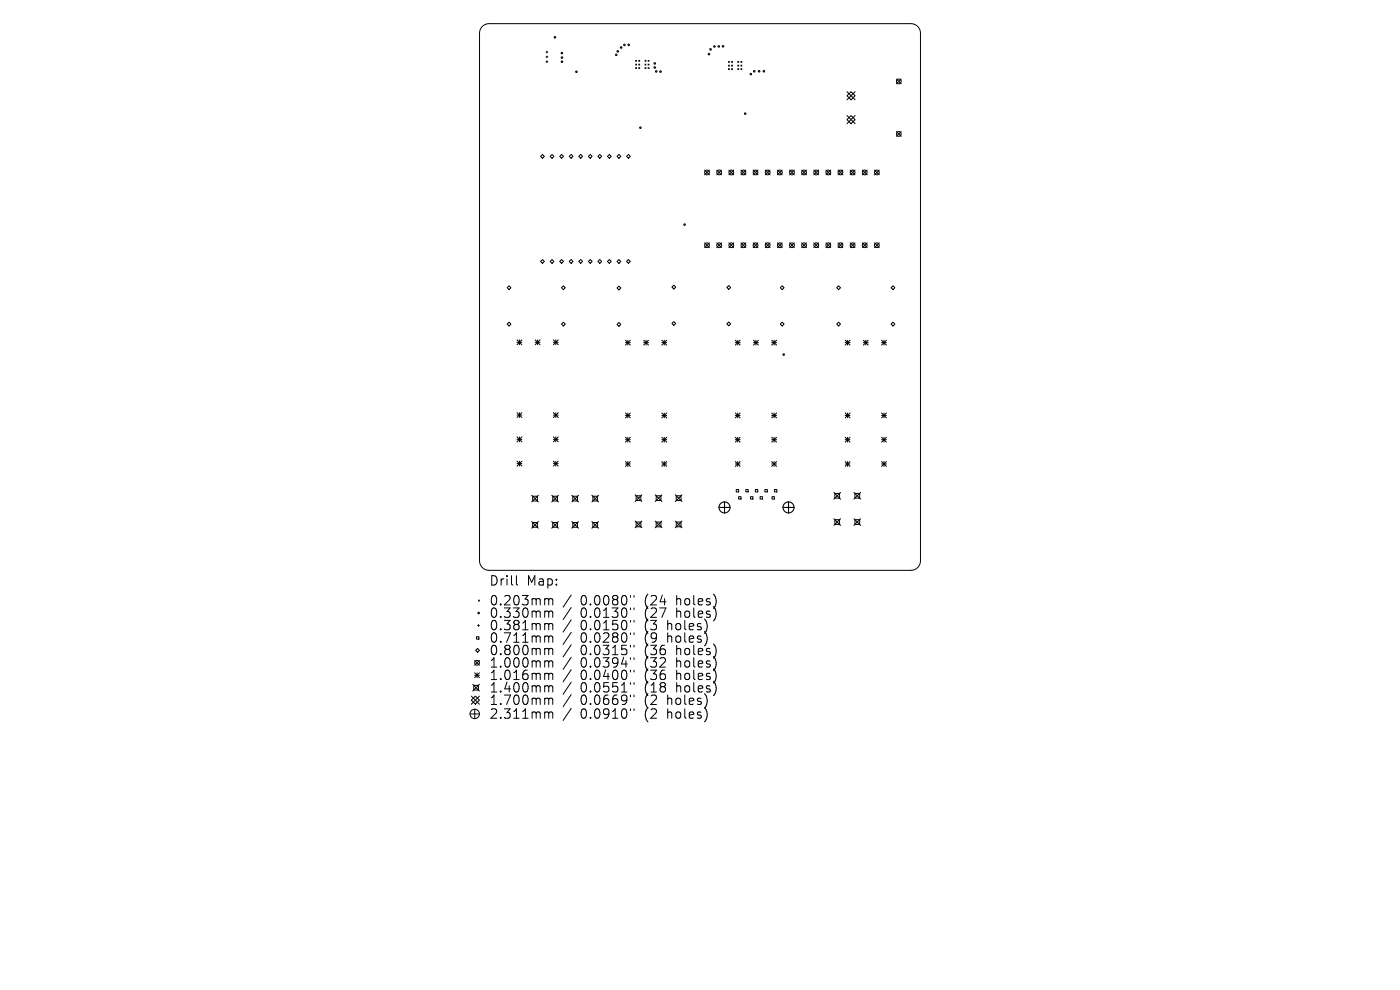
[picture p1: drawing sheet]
<svg xmlns="http://www.w3.org/2000/svg" width="297mm" height="210mm" viewBox="0 0 297 210" stroke-linecap="round" stroke-linejoin="round" font-family="sans-serif">
<defs><g id="words">
<g font-size="2.8">
<text x="103.7" y="124.5">Drill</text>
<text x="111.7" y="124.5">Map:</text>
<text x="103.7" y="128.7">0.203mm</text>
<text x="103.7" y="131.3">0.330mm</text>
<text x="123.2" y="128.7">0.0080&quot;</text>
<text x="123.2" y="131.3">0.0130&quot;</text>
<text x="136.9" y="128.7">(24</text>
<text x="136.9" y="131.3">(27</text>
<text x="143.7" y="128.7">holes)</text>
<text x="143.7" y="131.3">holes)</text>
<text x="103.7" y="134">0.381mm</text>
<text x="103.7" y="136.6">0.711mm</text>
<text x="123.2" y="134">0.0150&quot;</text>
<text x="123.2" y="136.6">0.0280&quot;</text>
<text x="136.9" y="134">(3</text>
<text x="136.9" y="136.6">(9</text>
<text x="141.8" y="134">holes)</text>
<text x="141.8" y="136.6">holes)</text>
<text x="103.7" y="139.3">0.800mm</text>
<text x="103.7" y="141.9">1.000mm</text>
<text x="123.2" y="139.3">0.0315&quot;</text>
<text x="123.2" y="141.9">0.0394&quot;</text>
<text x="136.9" y="139.3">(36</text>
<text x="136.9" y="141.9">(32</text>
<text x="143.7" y="139.3">holes)</text>
<text x="143.7" y="141.9">holes)</text>
<text x="103.7" y="144.5">1.016mm</text>
<text x="103.7" y="147.2">1.400mm</text>
<text x="103.7" y="149.8">1.700mm</text>
<text x="123.2" y="144.5">0.0400&quot;</text>
<text x="123.2" y="147.2">0.0551&quot;</text>
<text x="123.2" y="149.8">0.0669&quot;</text>
<text x="136.9" y="144.5">(36</text>
<text x="136.9" y="147.2">(18</text>
<text x="136.9" y="149.8">(2</text>
<text x="141.8" y="149.8">holes)</text>
<text x="143.7" y="144.5">holes)</text>
<text x="143.7" y="147.2">holes)</text>
<text x="103.7" y="152.7">2.311mm</text>
<text x="123.2" y="152.7">0.0910&quot;</text>
<text x="136.9" y="152.7">(2</text>
<text x="141.8" y="152.7">holes)</text>
</g>
</g></defs>
<g fill="none" stroke="#000" stroke-width=".21">
<path d="M102.3 5.6l.8-.5 .7-.1h89.4a2.03 2.03 0 0 1 2.1 2v112a2.03 2.03 0 0 1-2.1 2h-89.4a2.03 2.03 0 0 1-2.1-2v-112l.2-.8zM115.8 11h.4M115.8 12.1h.4M115.8 13.1h.4M116 10.8v.4M116 11.9v.4M116 12.9v.4M134.9 12.8l.2 .2M134.9 13.6l.2 .2M134.9 14.3l.2 .2M135.1 12.8l-.2 .2M135.1 13.6l-.2 .2"/>
<path d="M135.1 14.3l-.2 .2M135.5 12.8l.2 .2M135.5 13.6l.2 .2M135.5 14.3l.2 .2M135.7 12.8l-.2 .2M135.7 13.6l-.2 .2M135.7 14.3l-.2 .2M136.8 12.8l.2 .2M136.8 13.6l.2 .2M136.8 14.3l.2 .2M137 12.8l-.2 .2M137 13.6l-.2 .2"/>
<path d="M137 14.3l-.2 .2M137.5 12.8l.2 .2M137.5 13.6l.2 .2M137.5 14.3l.2 .2M137.7 12.8l-.2 .2M137.7 13.6l-.2 .2M137.7 14.3l-.2 .2M154.5 13l.2 .2M154.5 13.8l.2 .2M154.5 14.6l.2 .2M154.7 13l-.2 .2M154.7 13.8l-.2 .2"/>
<path d="M154.7 14.6l-.2 .2M155.2 13l.2 .2M155.2 13.8l.2 .2M155.2 14.6l.2 .2M155.4 13l-.2 .2M155.4 13.8l-.2 .2M155.4 14.6l-.2 .2M156.5 13l.2 .2M156.5 13.8l.2 .2M156.5 14.6l.2 .2M156.7 13l-.2 .2M156.7 13.8l-.2 .2"/>
<path d="M156.7 14.6l-.2 .2M157.2 13l.2 .2M157.2 13.8l.2 .2M157.2 14.6l.2 .2M157.4 13l-.2 .2M157.4 13.8l-.2 .2M157.4 14.6l-.2 .2M179.7 19.4l1.7 1.8M181.4 19.4l-1.7 1.8M190.2 16.8l1 1M191.2 16.8l-1 1M114.7 33.2l.4-.4 .4 .4-.4 .4z"/>
<path d="M116.7 33.2l.4-.4 .4 .4-.4 .4zM118.7 33.2l.4-.4 .4 .4-.4 .4zM120.8 33.2l.4-.4 .4 .4-.4 .4zM122.8 33.2l.4-.4 .4 .4-.4 .4zM125.2 32.8l.4 .4-.4 .4-.4-.4zM126.8 33.2l.4-.4 .4 .4-.4 .4zM128.9 33.2l.4-.4 .4 .4-.4 .4zM131.3 32.8l.4 .4-.4 .4-.4-.4zM132.9 33.2l.4-.4 .4 .4-.4 .4zM149.5 36.1l1 1M150.5 36.1l-1 1M152.1 36.1l1 1"/>
<path d="M153.1 36.1l-1 1M154.6 36.1l1 1M155.6 36.1l-1 1M157.2 36.1l1 1M158.2 36.1l-1 1M159.8 36.1l1 1M160.8 36.1l-1 1M162.4 36.1l1 1M163.4 36.1l-1 1M164.9 36.1l1 1M165.9 36.1l-1 1M167.5 36.1l1 1"/>
<path d="M168.5 36.1l-1 1M170.1 36.1l1 1M171.1 36.1l-1 1M172.6 36.1l1.1 1M173.7 36.1l-1.1 1M175.2 36.1l1 1M176.2 36.1l-1 1M177.8 36.1l1 1M178.8 36.1l-1 1M179.7 20.3l.8-.9 .9 .9-.9 .9zM179.7 25.4l.8-.9 .9 .9-.9 .8zM179.7 24.5l1.7 1.7"/>
<path d="M180.4 36.1l1 1M181.4 36.1l-1 1M181.4 24.5l-1.7 1.7M182.9 36.1l1.1 1M184 36.1l-1.1 1M185.5 36.1l1 1M186.5 36.1l-1 1M190.2 27.9l1 1M191.2 27.9l-1 1M114.7 55.5l.4-.4 .4 .4-.4 .4zM116.7 55.5l.4-.4 .4 .4-.4 .4zM118.7 55.5l.4-.4 .4 .4-.4 .4z"/>
<path d="M120.8 55.5l.4-.4 .4 .4-.4 .4zM122.8 55.5l.4-.4 .4 .4-.4 .4zM124.8 55.5l.4-.4 .4 .4-.4 .4zM126.8 55.5l.4-.4 .4 .4-.4 .4zM128.9 55.5l.4-.4 .4 .4-.4 .4zM130.9 55.5l.4-.4 .4 .4-.4 .4zM132.9 55.5l.4-.4 .4 .4-.4 .4zM149.5 51.5l1 1M150.5 51.5l-1 1M152.1 51.5l1 1M153.1 51.5l-1 1M154.6 51.5l1 1"/>
<path d="M155.6 51.5l-1 1M157.2 51.5l1 1M158.2 51.5l-1 1M159.8 51.5l1 1M160.8 51.5l-1 1M162.4 51.5l1 1M163.4 51.5l-1 1M164.9 51.5l1 1M165.9 51.5l-1 1M167.5 51.5l1 1M168.5 51.5l-1 1M170.1 51.5l1 1"/>
<path d="M171.1 51.5l-1 1M172.6 51.5l1.1 1M173.7 51.5l-1.1 1M175.2 51.5l1 1M176.2 51.5l-1 1M177.8 51.5l1 1M178.8 51.5l-1 1M180.4 51.5l1 1M181.4 51.5l-1 1M182.9 51.5l1.1 1M184 51.5l-1.1 1M185.5 51.5l1 1"/>
<path d="M186.5 51.5l-1 1M108 60.6l.4 .4-.4 .4-.4-.4zM108 68.3l.4 .5-.4 .4-.4-.4zM109.7 72.1l1 1M109.7 72.6h1M110.2 72.1v1M110.7 72.1l-1 1M113.5 72.6h1.1M113.5 72.1l1.1 1M114.1 72.1v1M114.6 72.1l-1.1 1M117.4 72.6h1"/>
<path d="M117.4 72.1l1 1M117.9 72.1v1M118.4 72.1l-1 1M119.1 61l.4-.4 .4 .4-.4 .4zM119.1 68.8l.4-.5 .4 .5-.4 .4zM131.3 60.7l.4 .4-.4 .4-.4-.4zM131.3 68.4l.4 .4-.4 .4-.4-.4zM132.7 72.2l1 1M132.7 72.7h1M133.2 72.2v1M133.7 72.2l-1 1M136.5 72.7h1.1"/>
<path d="M136.5 72.2l1.1 1M137.1 72.2v1M137.6 72.2l-1.1 1M140.4 72.7h1M140.4 72.2l1 1M140.9 72.2v1M141.4 72.2l-1 1M142.5 68.6l.4-.4 .5 .4-.5 .4zM142.9 60.5l.5 .4-.5 .4-.4-.4zM154.2 61l.4-.4 .4 .4-.4 .4zM154.2 68.7l.4-.4 .4 .4-.4 .4zM156 72.7h1"/>
<path d="M156 72.2l1 1M156.5 72.2v1M157 72.2l-1 1M159.9 72.7h1M159.9 72.2l1 1M160.4 72.2v1M160.9 72.2l-1 1M163.7 72.7h1M163.7 72.2l1 1M164.2 72.2v1M164.7 72.2l-1 1M165.5 61l.4-.4 .4 .4-.4 .4z"/>
<path d="M165.5 68.8l.4-.5 .4 .5-.4 .4zM177.5 61l.4-.4 .4 .4-.4 .4zM177.5 68.8l.4-.5 .4 .5-.4 .4zM179.3 72.7h1M179.3 72.2l1 1M179.8 72.2v1M180.3 72.2l-1 1M183.2 72.7h1M183.2 72.2l1 1M183.7 72.2v1M184.2 72.2l-1 1M187 72.7h1"/>
<path d="M187 72.2l1 1M187.5 72.2v1M188 72.2l-1 1M189.4 60.6l.4 .4-.4 .4-.4-.4zM189.4 68.3l.4 .5-.4 .4-.4-.4zM109.7 87.5l1 1.1M109.7 88.1h1M109.7 92.7l1 1M109.7 93.2h1M109.7 97.8l1 1.1M109.7 98.3h1M110.2 87.5v1.1"/>
<path d="M110.2 92.7v1M110.2 97.8v1.1M110.7 87.5l-1 1.1M110.7 92.7l-1 1M110.7 97.8l-1 1.1M117.4 88.1h1M117.4 93.2h1M117.4 98.3h1M117.4 87.5l1 1.1M117.4 92.7l1 1M117.4 97.8l1 1.1M117.9 87.5v1.1"/>
<path d="M117.9 92.7v1M117.9 97.8v1.1M118.4 87.5l-1 1.1M118.4 92.7l-1 1M118.4 97.8l-1 1.1M132.7 87.6l1 1M132.7 88.1h1M132.7 92.8l1 1M132.7 93.3h1M132.7 97.9l1 1M132.7 98.4h1M133.2 87.6v1"/>
<path d="M133.2 92.8v1M133.2 97.9v1M133.7 87.6l-1 1M133.7 92.8l-1 1M133.7 97.9l-1 1M140.4 88.1h1M140.4 93.3h1M140.4 98.4h1M140.4 87.6l1 1M140.4 92.8l1 1M140.4 97.9l1 1M140.9 87.6v1"/>
<path d="M140.9 92.8v1M140.9 97.9v1M141.4 87.6l-1 1M141.4 92.8l-1 1M141.4 97.9l-1 1M156 88.1h1M156 93.3h1M156 98.4h1M156 87.6l1 1M156 92.8l1 1M156 97.9l1 1M156.5 87.6v1"/>
<path d="M156.5 92.8v1M156.5 97.9v1M157 87.6l-1 1M157 92.8l-1 1M157 97.9l-1 1M163.7 88.1h1M163.7 93.3h1M163.7 98.4h1M163.7 87.6l1 1M163.7 92.8l1 1M163.7 97.9l1 1M164.2 87.6v1"/>
<path d="M164.2 92.8v1M164.2 97.9v1M164.7 87.6l-1 1M164.7 92.8l-1 1M164.7 97.9l-1 1M179.3 88.1h1M179.3 93.3h1M179.3 98.4h1M179.3 87.6l1 1M179.3 92.8l1 1M179.3 97.9l1 1M179.8 87.6v1"/>
<path d="M179.8 92.8v1M179.8 97.9v1M180.3 87.6l-1 1M180.3 92.8l-1 1M180.3 97.9l-1 1M187 88.1h1M187 93.3h1M187 98.4h1M187 87.6l1 1M187 92.8l1 1M187 97.9l1 1M187.5 87.6v1"/>
<path d="M187.5 92.8v1M187.5 97.9v1M188 87.6l-1 1M188 92.8l-1 1M188 97.9l-1 1M112.8 105.1l1.4 1.4M112.8 110.6l1.4 1.5M113 105.3h1v1h-1zM113 110.8h1v1h-1zM114.2 105.1l-1.4 1.4M114.2 110.6l-1.4 1.5M117.1 105.1l1.4 1.4"/>
<path d="M117.1 110.6l1.4 1.5M117.3 105.3h1v1h-1zM117.3 110.8h1v1h-1zM118.5 105.1l-1.4 1.4M118.5 110.6l-1.4 1.5M121.3 105.1l1.4 1.4M121.3 110.6l1.4 1.5M121.5 105.3h1v1h-1zM121.5 110.8h1v1h-1zM122.7 105.1l-1.4 1.4M122.7 110.6l-1.4 1.5M125.6 105.1l1.4 1.4"/>
<path d="M125.6 110.6l1.4 1.5M125.8 105.3h1v1h-1zM125.8 110.8h1v1h-1zM127 105.1l-1.4 1.4M127 110.6l-1.4 1.5M134.7 105l1.5 1.4M134.7 110.5l1.5 1.5M135 105.2h1v1h-1zM135 110.7h1v1h-1zM136.2 105l-1.5 1.4M136.2 110.5l-1.5 1.5M139 105l1.4 1.4"/>
<path d="M139 110.5l1.4 1.5M139.2 105.2h1v1h-1zM139.2 110.7h1v1h-1zM140.4 105l-1.4 1.4M140.4 110.5l-1.4 1.5M143.3 105l1.4 1.4M143.3 110.5l1.4 1.5M143.5 105.2h1v1h-1zM143.5 110.7h1v1h-1zM144.7 105l-1.4 1.4M144.7 110.5l-1.4 1.5M156.2 103.8h.5v.5h-.5z"/>
<path d="M156.7 105.4h.5v.5h-.5zM158.2 103.8h.5v.5h-.5zM159.2 105.4h.5v.5h-.5zM160.2 103.8h.6v.5h-.6zM161.2 105.4h.6v.5h-.6zM162.3 103.8h.5v.5h-.5zM163.8 105.4h.5v.5h-.5zM164.3 103.8h.5v.5h-.5zM176.9 104.5l1.4 1.4M176.9 110l1.4 1.5M177.1 104.7h1v1h-1zM177.1 110.2h1v1h-1z"/>
<path d="M178.3 104.5l-1.4 1.4M178.3 110l-1.4 1.5M181.2 104.5l1.4 1.4M181.2 110l1.4 1.5M181.4 104.7h1v1h-1zM181.4 110.2h1v1h-1zM182.6 104.5l-1.4 1.4M182.6 110l-1.4 1.5M100.9 138l.4-.4 .4 .4-.4 .4zM101.1 135.1h.5v.5h-.5zM101.3 132.7h.4M101.5 127.3l.2 .2"/>
<path d="M101.5 132.5v.4M101.7 127.3l-.2 .2M109.6 122.1v1.7l.2 .3M115.8 127h.3l.3 .3M115.8 129.6l.5 .1 .1 .2M115.8 132.3h.3l.3 .3M115.8 134.9l.5 .1 .1 .2M115.8 137.5h.3l.3 .3M116.4 127.3l.3-.3 .5 .1 .1 1.2M116.4 127.3v1M116.4 129.9v1.1M116.4 132.6v1"/>
<path d="M116.4 135.2v1M116.4 137.8v1.1M116.4 129.9l.3-.3 .5 .1 .1 1.3M116.4 132.6l.3-.3 .5 .1 .1 1.2M116.4 135.2l.3-.3 .5 .1 .1 1.2M116.4 137.8l.3-.3 .5 .1 .1 1.3M121.2 126.2l-1.7 2.6M121.2 128.9l-1.7 2.5M121.2 131.5l-1.7 2.6M121.2 134.1l-1.7 2.6M121.2 136.8l-1.7 2.6M121.2 139.4l-1.7 2.6"/>
<path d="M133.7 126.3v.4M133.7 129v.3M133.7 131.6v.4M133.7 134.2v.4M133.7 136.9v.4M133.7 139.5v.4M134.5 126.3v.4M134.5 129v.3M134.5 131.6v.4M134.5 134.2v.4M134.5 136.9v.4M134.5 139.5v.4"/>
<path d="M99.7 151.4h2M100 148.5l.8-.8 .9 .8-.9 .9zM100 147.7l1.7 1.7M100.3 145.2l1.4 1.4M100.5 145.4h1v1h-1zM100.7 142.7l1 1.1M100.7 143.2h1M100.7 140.1l1 1M100.7 150.4v2M101.2 142.7v1.1M101.7 140.1l-1 1M101.7 142.7l-1 1.1"/>
<path d="M101.7 145.2l-1.4 1.4M101.7 147.7l-1.7 1.7M115.8 140.2l.5 .1 .1 .2M115.8 142.8h.3l.3 .3M115.8 145.5l.5 .1 .1 .2M115.8 148.1l.5 .1 .1 .2M115.8 151l.5 .1 .1 .2M116.4 140.5v1M116.4 143.1v1.1M116.4 145.8v1M116.4 148.4v1M116.4 151.3v1.1"/>
<path d="M116.4 140.5l.3-.3 .5 .1 .1 1.2M116.4 143.1l.3-.3 .5 .1 .1 1.3M116.4 145.8l.3-.3 .5 .1 .1 1.2M116.4 148.4l.3-.3 .5 .1 .1 1.2M116.4 151.3l.3-.3 .5 .1 .1 1.3M121.2 142.1l-1.7 2.5M121.2 144.7l-1.7 2.6M121.2 147.3l-1.7 2.6M121.2 150.3l-1.7 2.5M133.7 142.2v.3M133.7 144.8v.4M133.7 147.4v.4"/>
<path d="M133.7 150.4v.3M134.5 142.2v.3M134.5 144.8v.4M134.5 147.4v.4M134.5 150.4v.3"/>
<circle cx="117.7" cy="7.9" r=".17"/>
<circle cx="119.2" cy="11.3" r=".17"/>
<circle cx="119.2" cy="12.2" r=".17"/>
<circle cx="119.2" cy="13.1" r=".17"/>
<circle cx="122.3" cy="15.2" r=".17"/>
<circle cx="130.7" cy="11.6" r=".17"/>
<circle cx="131.1" cy="10.9" r=".17"/>
<circle cx="131.8" cy="10.1" r=".17"/>
<circle cx="132.5" cy="9.5" r=".17"/>
<circle cx="133.4" cy="9.5" r=".17"/>
<circle cx="138.9" cy="13.5" r=".17"/>
<circle cx="138.9" cy="14.3" r=".17"/>
<circle cx="139.2" cy="15.2" r=".17"/>
<circle cx="140.1" cy="15.2" r=".17"/>
<circle cx="150.4" cy="11.5" r=".17"/>
<circle cx="150.7" cy="10.5" r=".17"/>
<circle cx="151.6" cy="9.9" r=".17"/>
<circle cx="152.5" cy="9.8" r=".17"/>
<circle cx="153.4" cy="9.8" r=".17"/>
<circle cx="159.3" cy="15.7" r=".17"/>
<circle cx="160" cy="15.1" r=".17"/>
<circle cx="161" cy="15.1" r=".17"/>
<circle cx="162.1" cy="15.1" r=".17"/>
<circle cx="190.7" cy="17.3" r=".51"/>
<circle cx="135.9" cy="27.1" r=".17"/>
<circle cx="150" cy="36.6" r=".51"/>
<circle cx="152.6" cy="36.6" r=".51"/>
<circle cx="155.1" cy="36.6" r=".51"/>
<circle cx="157.7" cy="36.6" r=".51"/>
<circle cx="158.1" cy="24.1" r=".17"/>
<circle cx="160.3" cy="36.6" r=".51"/>
<circle cx="162.9" cy="36.6" r=".51"/>
<circle cx="165.4" cy="36.6" r=".51"/>
<circle cx="168" cy="36.6" r=".51"/>
<circle cx="170.6" cy="36.6" r=".51"/>
<circle cx="173.2" cy="36.6" r=".51"/>
<circle cx="175.7" cy="36.6" r=".51"/>
<circle cx="178.3" cy="36.6" r=".51"/>
<circle cx="180.9" cy="36.6" r=".51"/>
<circle cx="183.4" cy="36.6" r=".51"/>
<circle cx="186" cy="36.6" r=".51"/>
<circle cx="190.7" cy="28.4" r=".51"/>
<circle cx="145.2" cy="47.6" r=".17"/>
<circle cx="150" cy="52" r=".51"/>
<circle cx="152.6" cy="52" r=".51"/>
<circle cx="155.1" cy="52" r=".51"/>
<circle cx="157.7" cy="52" r=".51"/>
<circle cx="160.3" cy="52" r=".51"/>
<circle cx="162.9" cy="52" r=".51"/>
<circle cx="165.4" cy="52" r=".51"/>
<circle cx="168" cy="52" r=".51"/>
<circle cx="170.6" cy="52" r=".51"/>
<circle cx="173.2" cy="52" r=".51"/>
<circle cx="175.7" cy="52" r=".51"/>
<circle cx="178.3" cy="52" r=".51"/>
<circle cx="180.9" cy="52" r=".51"/>
<circle cx="183.4" cy="52" r=".51"/>
<circle cx="186" cy="52" r=".51"/>
<circle cx="166.3" cy="75.2" r=".17"/>
<circle cx="101.5" cy="130" r=".17"/>
<circle cx="100.7" cy="151.4" r="1"/>
<circle cx="101.2" cy="140.6" r=".51"/>
</g>
<g fill="none" stroke="#000" stroke-width=".23">
<path d="M152.5 107.6h2.4M153.7 106.5v2.3M166.1 107.6h2.4M167.3 106.5v2.3"/>
<circle cx="153.7" cy="107.6" r="1.17"/>
<circle cx="167.3" cy="107.6" r="1.17"/>
</g>
<use href="#words"/>
</svg>
